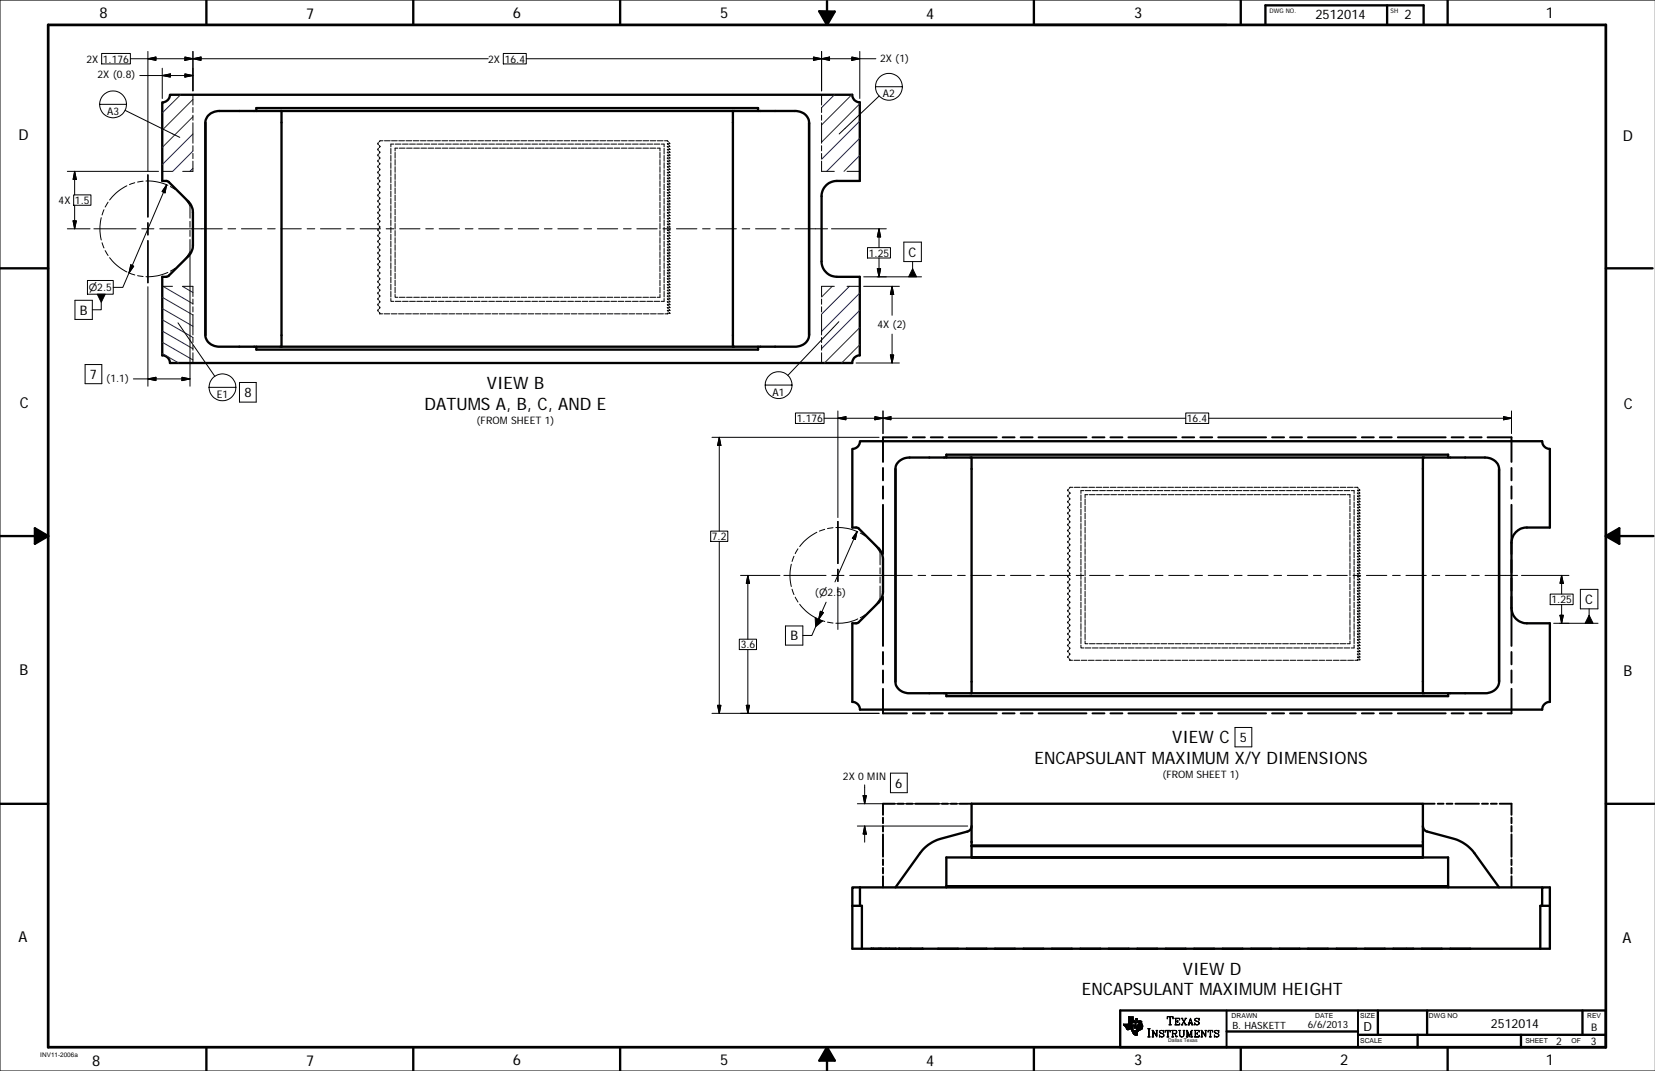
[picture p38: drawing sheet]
<svg xmlns="http://www.w3.org/2000/svg" width="432mm" height="279mm" viewBox="0 0 432 279" stroke-linecap="round" stroke-linejoin="round" font-family="sans-serif">
<defs><g id="words">
<g font-size="4.5">
<text x="127" y="101.6">VIEW B</text>
<text x="110.8" y="107">DATUMS A, B, C, AND E</text>
<text x="305.9" y="193.9">VIEW C</text>
<text x="269.9" y="199.3">ENCAPSULANT MAXIMUM X/Y DIMENSIONS</text>
<text x="308.6" y="254.3">VIEW D</text>
<text x="282.2" y="259.6">ENCAPSULANT MAXIMUM HEIGHT</text>
</g>
<g font-size="3.9">
<text x="25.9" y="4.6">8</text>
<text x="79.9" y="4.9">7</text>
<text x="133.8" y="4.7">6</text>
<text x="187.9" y="4.6">5</text>
<text x="241.7" y="5">4</text>
<text x="295.9" y="4.6">3</text>
<text x="403.4" y="4.7">1</text>
<text x="4.9" y="36.6">D</text>
<text x="423.4" y="36.8">D</text>
<text x="5.2" y="106.5">C</text>
<text x="423.7" y="106.7">C</text>
<text x="5.1" y="176.1">B</text>
<text x="423.5" y="176.3">B</text>
<text x="4.8" y="245.8">A</text>
<text x="423.3" y="246.1">A</text>
<text x="24.1" y="278.1">8</text>
<text x="79.9" y="278">7</text>
<text x="133.8" y="277.9">6</text>
<text x="187.9" y="277.7">5</text>
<text x="241.7" y="278.1">4</text>
<text x="295.9" y="277.8">3</text>
<text x="349.7" y="278">2</text>
<text x="403.4" y="277.9">1</text>
</g>
<g font-size="3.4">
<text x="343.2" y="5.1">2512014</text>
<text x="366.5" y="5.1">2</text>
<text x="237.1" y="67">C</text>
<text x="20.8" y="82.1">B</text>
<text x="23.5" y="98.9">7</text>
<text x="63.8" y="103.6">8</text>
<text x="413.6" y="157.5">C</text>
<text x="206.2" y="167">B</text>
<text x="323.5" y="193.5">5</text>
<text x="233.6" y="205.5">6</text>
</g>
<g font-size="3.3">
<text x="355.7" y="269">D</text>
<text x="389" y="268.1">2512014</text>
</g>
<g font-size="2.9">
<text x="304.3" y="267.4">T</text>
<text x="299.2" y="270.5">I</text>
</g>
<g font-size="2.7">
<text x="22.6" y="16.3">2X</text>
<text x="26.8" y="16.3">1.176</text>
<text x="127.4" y="16.3">2X</text>
<text x="131.7" y="16.3">16.4</text>
<text x="229.6" y="16.1">2X (1)</text>
<text x="25.4" y="20.5">2X (0.8)</text>
<text x="27.9" y="30">A3</text>
<text x="230.3" y="25.4">A2</text>
<text x="15.3" y="53.2">4X</text>
<text x="19.6" y="53.2">1.5</text>
<text x="226.7" y="67">1.25</text>
<text x="229" y="85.5">4X (2)</text>
<text x="27.7" y="99.7">(1.1)</text>
<text x="56.5" y="103.8">E1</text>
<text x="201.6" y="103.2">A1</text>
<text x="124.4" y="110.7">(FROM SHEET 1)</text>
<text x="207.9" y="110.1">1.176</text>
<text x="309.7" y="110.1">16.4</text>
<text x="185.8" y="140.9">7.2</text>
<text x="212.6" y="155.4">(⌀2.5)</text>
<text x="404.8" y="157.4">1.25</text>
<text x="193.3" y="169.1">3.6</text>
<text x="219.9" y="203.6">2X 0 MIN</text>
<text x="303.3" y="203">(FROM SHEET 1)</text>
<text x="415.2" y="268.8">B</text>
<text x="406" y="272.6">2</text>
<text x="415" y="272.6">3</text>
</g>
<g font-size="2.6">
<text x="23.1" y="75.9">⌀2.5</text>
<text x="321.5" y="268.5">B. HASKETT</text>
<text x="341.2" y="268.1">6/6/2013</text>
</g>
<g font-size="2.3">
<text x="306.3" y="267.4">EXAS</text>
<text x="300.4" y="270.5">NSTRUMENTS</text>
</g>
<g font-size="1.8">
<text x="321.3" y="265.6">DRAWN</text>
<text x="343.2" y="265.6">DATE</text>
<text x="354.9" y="265.5">SIZE</text>
<text x="372.8" y="265.5">DWG NO</text>
<text x="414.1" y="265.5">REV</text>
<text x="354.9" y="272.1">SCALE</text>
<text x="398" y="272.2">SHEET</text>
<text x="410" y="272.2">OF</text>
</g>
<text font-size="1.7" x="10.5" y="275.7">INV11-2006a</text>
<g font-size="1.6">
<text x="331.2" y="3.3">DWG NO.</text>
<text x="362.8" y="3.3">SH</text>
</g>
<text font-size="1.3" x="304.8" y="271.9">Dallas Texas</text>
</g></defs>
<g fill="none" stroke="#000" stroke-width=".26">
<path d="M26.5 13.9h7.5v2.8h-7.5zM34 15.3h93.4M36.5 19.7h13.8M38.6 15.3l2.1-.4v.8zM38.6 13.4v31.2M42.3 19.7l2.1-.4v.8zM42.3 17.8v7.9M48.2 14.9l2.1 .4-2.1 .4zM48.2 19.3l2.1 .4-2.1 .4zM50.3 13.4v10.3M50.3 15.3l2.2-.4v.8zM131.3 13.9h6v2.8h-6z"/>
<path d="M212.2 14.9l2.2 .4-2.2 .4zM214.4 13.4v10.3M214.4 15.3l2-.4v.8zM222.2 14.9l2.1 .4-2.1 .4zM224.3 13.4v12.3M228.5 15.3h-91.2M431.8 0h-431.8v279.4h431.8M26 27.2h7a3.5 3.5 0 0 0-5.1-3.1 3.5 3.5 0 0 0-.4 6 3.5 3.5 0 0 0 5.5-2.5v-.4M32.6 28.8l14.3 7M50.3 24.7v2.7M50.3 28v1.4M50.3 30.1v1.3"/>
<path d="M50.3 32v5.4M50.3 38v1.4M99.2 36.7h.7M100.3 36.7h1.5M102 38.7v1.5M102.2 36.7h1.5M102.7 37.6h-.7v.7M103.1 39.8v1.5M103.1 37.6h1.5M103.8 38.7h-.7v.7M104 36.7h1.5M104.2 38.7h1.5"/>
<path d="M105 37.6h1.5M105.9 36.7h1.5M106.1 38.7h1.4M106.8 37.6h1.6M107.8 36.7h1.5M107.9 38.7h1.5M108.7 37.6h1.5M109.7 36.7h1.5M109.8 38.7h1.5M110.6 37.6h1.5M111.5 36.7h1.5M111.7 38.7h1.5"/>
<path d="M112.5 37.6h1.5M113.4 36.7h1.5M113.5 38.7h1.5M114.4 37.6h1.5M115.3 36.7h1.5M115.4 38.7h1.5M116.2 37.6h1.6M117.2 36.7h1.5M117.3 38.7h1.5M118.1 37.6h1.5M119 36.7h1.5M119.1 38.7h1.5"/>
<path d="M120 37.6h1.5M120.9 36.7h1.5M121 38.7h1.5M121.9 37.6h1.5M122.8 36.7h1.5M122.9 38.7h1.5M123.7 37.6h1.5M124.7 36.7h1.5M124.7 38.7h1.5M125.6 37.6h1.5M126.5 36.7h1.5M126.6 38.7h1.5"/>
<path d="M127.5 37.6h1.5M128.4 36.7h1.5M128.5 38.7h1.5M129.4 37.6h1.5M130.3 36.7h1.5M130.3 38.7h1.5M131.2 37.6h1.6M132.2 36.7h1.4M132.2 38.7h1.5M133.1 37.6h1.5M134 36.7h1.5M134.1 38.7h1.5"/>
<path d="M135 37.6h1.5M135.9 36.7h1.5M135.9 38.7h1.5M136.9 37.6h1.5M137.8 36.7h1.5M137.8 38.7h1.5M138.8 37.6h1.5M139.7 36.7h1.4M139.7 38.7h1.5M140.6 37.6h1.5M141.5 36.7h1.5M141.6 38.7h1.4"/>
<path d="M142.5 37.6h1.5M143.4 36.7h1.5M143.4 38.7h1.5M144.4 37.6h1.5M145.3 36.7h1.5M145.3 38.7h1.5M146.3 37.6h1.4M147.2 36.7h1.4M147.2 38.7h1.5M148.1 37.6h1.5M149 38.7h1.5M149 36.7h1.5"/>
<path d="M150 37.6h1.5M150.9 36.7h1.5M150.9 38.7h1.5M151.9 37.6h1.5M152.8 38.7h1.5M152.8 36.7h1.5M153.8 37.6h1.5M154.6 38.7h1.5M154.6 36.7h1.5M155.7 37.6h1.4M156.5 38.7h1.5M156.5 36.7h1.5"/>
<path d="M157.5 37.6h1.5M158.4 38.7h1.5M158.4 36.7h1.5M159.4 37.6h1.5M160.3 38.7h1.4M160.3 36.7h1.5M161.3 37.6h1.5M162.1 38.7h1.5M162.1 36.7h1.5M163.2 37.6h1.4M164 38.7h1.5M164 36.7h1.5"/>
<path d="M165 37.6h1.5M165.8 38.7h1.5M165.9 36.7h1.5M166.9 37.6h1.5M167.7 38.7h1.5M167.7 36.7h1.5M168.8 37.6h1.5M169.6 38.7h1.5M169.6 36.7h1.5M170.6 37.6h1.5M171.4 38.7h.8v.7M171.5 36.7h1.5"/>
<path d="M172.2 39.8v1.5M172.5 37.6h.8v.7M173.3 38.7v1.5M173.4 36.7h.7M214.4 24.7v2.7M214.4 28v1.4M214.4 30.1v1.3M214.4 32v5.4M214.4 38v1.4M228.4 22.6h7a3.5 3.5 0 0 0-5.1-3.1 3.5 3.5 0 0 0-.3 6 3.5 3.5 0 0 0 5.4-2.5v-.4M229.4 25l-10.5 9.9M17.6 44.7h23.8"/>
<path d="M17.6 59.7h5.9M19.1 57.6h.8l-.4 2.1zM19.2 50.8h4.5v2.8h-4.5zM19.5 44.7l.4 2.1h-.8zM19.5 44.7v6.1M19.5 53.6v6.1M24.5 59.7h11M26.4 56.8a12.7 12.7 0 0 0 0 5.8M27.1 54.7l-.5 1.4M28.2 52.7l-.8 1.3M33.1 48.5a12.5 12.5 0 0 0-4.5 3.7M35.2 47.7l-1.4 .5"/>
<path d="M37 59.7h3.2M37.3 47.3l-1.4 .2M38.1 47.2a12.9 12.9 0 0 1 5.7 1.1M38.6 45.6v11M38.6 58.1v3.2M41.7 59.7h16.3M42.3 44.7h2.7M43.5 48.2l-11.5 26.8h-2.5M43.5 48.2l-.4 2.1-.8-.3zM44.4 48.7l1.3 .7M46.3 49.9l1.1 .9M47.9 51.4l1.7 2.4v3.1"/>
<path d="M49.6 57.7v1.6M50.3 40v1.4M50.3 42v2.7h-2.6M59.5 59.7h2M63 59.7h5.3M69.8 59.7h2M73.3 59.7h5.3M80.1 59.7h2M83.6 59.7h5.3M90.4 59.7h2M94 59.7h5.3M100.8 59.7h2"/>
<path d="M102 40.6v1.5M102 42.4v1.5M102 44.3v1.5M102 46.1v1.5M102 48v1.5M102 49.9v1.5M102 51.8v1.5M102 53.6v1.5M102 55.5v1.5M102 57.4v1.4M102 59.2v1.5M103.1 41.6v1.5"/>
<path d="M103.1 43.5v1.5M103.1 45.3v1.5M103.1 47.2v1.5M103.1 49v1.5M103.1 50.9v1.5M103.1 52.7v1.5M103.1 54.6v1.4M103.1 56.4v1.5M103.1 58.3v1.5M104.3 59.7h5.3M111.1 59.7h2M114.6 59.7h5.3"/>
<path d="M121.4 59.7h2M124.9 59.7h5.3M131.7 59.7h2M135.2 59.7h5.3M142 59.7h2M145.5 59.7h5.4M152.4 59.7h1.9M155.9 59.7h5.3M162.7 59.7h2M166.2 59.7h5.3M172.2 41.6v1.5M172.2 43.5v1.5"/>
<path d="M172.2 45.3v1.5M172.2 47.2v1.5M172.2 49v1.5M172.2 50.9v1.5M172.2 52.7v1.5M172.2 54.6v1.4M172.2 56.4v1.5M172.2 58.3v1.5M173 59.7h2M173.3 40.6v1.5M173.3 42.4v1.5M173.3 44.3v1.5"/>
<path d="M173.3 46.1v1.5M173.3 48v1.5M173.3 49.9v1.5M173.3 51.8v1.5M173.3 53.6v1.5M173.3 55.5v1.5M173.3 57.4v1.4M173.3 59.2v1.5M176.5 59.7h5.3M183.3 59.7h2M186.8 59.7h5.3M193.6 59.7h2"/>
<path d="M197.1 59.7h5.3M203.9 59.7h2.1M207.4 59.7h8.5M214.4 40v1.4M214.4 42v2.7h3.3M216.9 59.7h14.3M221 44.7h3.3M229.3 59.7v4.9M229.3 59.7l.5 2.1h-.9zM19.6 78.3h4.5v5h-4.5zM22.8 73.2h6.7v3.6h-6.7zM26.4 78.9v1.9h-2.3"/>
<path d="M26.6 63.3l.5 1.4M27.4 65.4l.8 1.3M28.6 67.2a12.8 12.8 0 0 0 4.5 3.8M33.8 71.2l1.4 .5M34.1 69.1l.8 .3-1.2 1.8zM35.9 71.9l1.4 .2M38.6 62.8v11M38.6 74.8v26M42.3 74.7h2.7M43.8 71.1a12.5 12.5 0 0 1-5.7 1.1M45.7 70l-1.3 .7M47.4 68.6l-1.1 1"/>
<path d="M47.7 74.7h2.6v2.7M49.6 62.5v3.1l-1.7 2.5M49.6 60.1v1.6M49.6 66.7v34.1M50.3 78v1.4M102 61.1v1.5M102 62.9v1.5M102 64.8v1.5M102 66.7v1.5M102 68.6v1.5M102 70.4v1.5M102 72.3v1.5"/>
<path d="M102 74.1v1.5M102 76v1.5M102 77.9v.7h.7M103.1 60.2v1.4M103.1 62v1.5M103.1 63.8v1.5M103.1 65.7v1.5M103.1 67.5v1.5M103.1 69.4v1.5M103.1 71.2v1.5M103.1 73.1v1.5M103.1 75v1.4"/>
<path d="M103.1 76.8v.8h.7M103.1 78.6h1.5M104.2 77.6h1.5M105 78.6h1.5M106.1 77.6h1.4M106.8 78.6h1.6M107.9 77.6h1.5M108.7 78.6h1.5M109.8 77.6h1.5M110.6 78.6h1.5M111.7 77.6h1.5M112.5 78.6h1.5"/>
<path d="M113.5 77.6h1.5M114.4 78.6h1.5M115.4 77.6h1.5M116.2 78.6h1.6M117.3 77.6h1.5M118.1 78.6h1.5M119.1 77.6h1.5M120 78.6h1.5M121 77.6h1.5M121.9 78.6h1.5M122.9 77.6h1.5M123.7 78.6h1.5"/>
<path d="M124.7 77.6h1.5M125.6 78.6h1.5M126.6 77.6h1.5M127.5 78.6h1.5M128.5 77.6h1.5M129.4 78.6h1.5M130.3 77.6h1.5M131.2 78.6h1.6M132.2 77.6h1.5M133.1 78.6h1.5M134.1 77.6h1.5M135 78.6h1.5"/>
<path d="M135.9 77.6h1.5M136.9 78.6h1.5M137.8 77.6h1.5M138.8 78.6h1.5M139.7 77.6h1.5M140.6 78.6h1.5M141.6 77.6h1.4M142.5 78.6h1.5M143.4 77.6h1.5M144.4 78.6h1.5M145.3 77.6h1.5M146.3 78.6h1.4"/>
<path d="M147.2 77.6h1.5M148.1 78.6h1.5M149 77.6h1.5M150 78.6h1.5M150.9 77.6h1.5M151.9 78.6h1.5M152.8 77.6h1.5M153.8 78.6h1.5M154.6 77.6h1.5M155.7 78.6h1.4M156.5 77.6h1.5M157.5 78.6h1.5"/>
<path d="M158.4 77.6h1.5M159.4 78.6h1.5M160.3 77.6h1.4M161.3 78.6h1.5M162.1 77.6h1.5M163.2 78.6h1.4M164 77.6h1.5M165 78.6h1.5M165.8 77.6h1.5M166.9 78.6h1.5M167.7 77.6h1.5M168.8 78.6h1.5"/>
<path d="M169.6 77.6h1.5M170.6 78.6h1.5M172.2 60.2v1.4M172.2 62v1.5M172.2 63.8v1.5M172.2 65.7v1.5M172.2 67.5v1.5M172.2 69.4v1.5M172.2 71.2v1.5M172.2 73.1v1.5M172.2 75v1.4M172.2 76.8v.8h-.8"/>
<path d="M173.3 61.1v1.5M173.3 62.9v1.5M173.3 64.8v1.5M173.3 66.7v1.5M173.3 68.6v1.5M173.3 70.4v1.5M173.3 72.3v1.5M173.3 74.1v1.5M173.3 76v1.5M173.3 77.9v.7h-.8M214.4 78v1.4M217.7 74.7h-3.3v2.7"/>
<path d="M221 74.7h3.3M225.3 74.7h9.4M225.3 72.2h15.1M226.3 64.6h6v2.7h-6zM228.9 70.1h.9l-.5 2.1zM229.3 67.3v4.9M232.7 74.7v7.6M232.7 74.7l.5 2.1h-.9zM235.8 63.2h4.6v5h-4.6zM238.1 68.2v2.4M22.2 95.1h4.4v5h-4.4zM34.8 98.8h14.8"/>
<path d="M38.6 98.8l2.1-.4v.9zM46.4 84.2l9.6 14M47.5 98.4l2.1 .4-2.1 .5zM50.3 80v1.4M50.3 82v5.4M50.3 88v1.4M50.3 90v1.4M50.3 92v2.7M62.5 99.8h4.3v5.1h-4.3zM99.1 81.9h.7M100.2 81.9h1.5M102.1 81.9h1.5"/>
<path d="M104 81.9h1.5M105.8 81.9h1.5M107.7 81.9h1.5M109.6 81.9h1.5M111.5 81.9h1.5M113.3 81.9h1.6M115.2 81.9h1.5M117.1 81.9h1.5M119 81.9h1.5M120.9 81.9h1.5M122.7 81.9h1.5M124.6 81.9h1.5"/>
<path d="M126.5 81.9h1.5M128.4 81.9h1.5M130.3 81.9h1.4M132.1 81.9h1.5M134 81.9h1.5M135.9 81.9h1.5M137.8 81.9h1.5M139.7 81.9h1.4M141.5 81.9h1.5M143.4 81.9h1.5M145.3 81.9h1.5M147.2 81.9h1.5"/>
<path d="M149.1 81.9h1.4M150.9 81.9h1.5M152.8 81.9h1.5M154.7 81.9h1.5M156.6 81.9h1.5M158.5 81.9h1.4M160.3 81.9h1.5M162.2 81.9h1.5M164.1 81.9h1.5M166 81.9h1.5M167.9 81.9h1.4M169.7 81.9h1.5"/>
<path d="M171.6 81.9h1.5M173.5 81.9h.7M214.4 80v1.4M214.4 82v5.4M214.4 88v1.4M214.4 90v1.4M214.4 92v2.7M218.9 83.9l-13.3 14M223.4 94.7h11.3M232.3 92.6h.9l-.5 2.1zM232.7 87.2v7.5M54.5 101h7.1a3.5 3.5 0 0 0-5.1-3.1 3.5 3.5 0 0 0-.6 5.9 3.5 3.5 0 0 0 5.6-2.1l.1-.7"/>
<path d="M185.8 114.1h43.6M187.7 114.1l.4 2.1h-.9zM187.7 114.1v24.5M199.6 100.5h7.1a3.5 3.5 0 0 0-5.2-3.2 3.5 3.5 0 0 0-.3 6 3.5 3.5 0 0 0 5.4-2.5l.1-.3M207.5 107.7h7.5v2.8h-7.5zM215 109.1h94.4M218.6 107.2v27.8M218.6 109.1l2.1-.4v.8zM228.3 108.7l2.1 .4-2.1 .4zM230.4 107.2v5.9M230.4 109.1l2.1-.4v.8zM309.4 107.7h6v2.8h-6z"/>
<path d="M315.4 109.1h79M392.3 108.7l2.1 .4-2.1 .4zM394.4 107.2v5.9M185.4 138.6h4.5v2.6h-4.5zM213.1 138.9a13 13 0 0 0-4.5 3.7M215.2 138.1l-1.4 .5M217.3 137.7l-1.4 .2M218.1 137.6a12.5 12.5 0 0 1 5.7 1.1M218.6 136v11M223.6 138.7l-5.8 13.1M223.6 138.7l-.4 2-.8-.3zM224.5 139.1l1.2 .7"/>
<path d="M279.2 127.1h.7M280.3 127.1h1.5M282 129.1v1.5M282 131v1.5M282 132.8v1.5M282 134.7v1.5M282 136.6v1.5M282 138.4v1.5M282.2 127.1h1.5M282.8 128h-.8v.7M283.1 130.2v1.5M283.1 132v1.5"/>
<path d="M283.1 133.9v1.5M283.1 135.7v1.5M283.1 137.6v1.5M283.1 139.4v1.5M283.1 128h1.5M283.8 129.1h-.7v.7M284.1 127.1h1.5M284.2 129.1h1.5M285 128h1.5M286 127.1h1.4M286.1 129.1h1.5M286.9 128h1.5"/>
<path d="M287.8 127.1h1.5M288 129.1h1.5M288.8 128h1.5M289.7 127.1h1.5M289.8 129.1h1.5M290.7 128h1.4M291.6 127.1h1.5M291.7 129.1h1.5M292.5 128h1.5M293.5 127.1h1.4M293.5 129.1h1.5M294.4 128h1.5"/>
<path d="M295.3 127.1h1.5M295.4 129.1h1.5M296.3 128h1.5M297.2 127.1h1.5M297.3 129.1h1.5M298.2 128h1.4M299.1 127.1h1.5M299.2 129.1h1.5M300 128h1.5M300.9 127.1h1.5M301 129.1h1.5M301.9 128h1.5"/>
<path d="M302.8 127.1h1.5M302.9 129.1h1.5M303.8 128h1.5M304.7 127.1h1.5M304.8 129.1h1.5M305.7 128h1.5M306.6 127.1h1.5M306.6 129.1h1.5M307.5 128h1.5M308.4 127.1h1.5M308.5 129.1h1.5M309.4 128h1.5"/>
<path d="M310.3 127.1h1.5M310.4 129.1h1.5M311.3 128h1.5M312.2 127.1h1.5M312.3 129.1h1.4M313.2 128h1.5M314 127.1h1.6M314.1 129.1h1.5M315 128h1.5M315.9 127.1h1.5M316 129.1h1.5M316.9 128h1.5"/>
<path d="M317.8 127.1h1.5M317.9 129.1h1.4M318.8 128h1.5M319.7 127.1h1.5M319.7 129.1h1.5M320.7 128h1.5M321.5 127.1h1.5M321.6 129.1h1.5M322.5 128h1.5M323.4 127.1h1.5M323.4 129.1h1.6M324.4 128h1.5"/>
<path d="M325.3 127.1h1.5M325.3 129.1h1.5M326.3 128h1.5M327.2 127.1h1.5M327.2 129.1h1.5M328.2 128h1.5M329 127.1h1.5M329.1 129.1h1.5M330.1 128h1.5M330.9 127.1h1.5M330.9 129.1h1.5M331.9 128h1.5"/>
<path d="M332.8 127.1h1.5M332.8 129.1h1.5M333.8 128h1.5M334.6 129.1h1.5M334.7 127.1h1.5M335.7 128h1.5M336.5 127.1h1.5M336.5 129.1h1.5M337.5 128h1.5M338.4 127.1h1.5M338.4 129.1h1.5M339.4 128h1.5"/>
<path d="M340.3 129.1h1.5M340.3 127.1h1.5M341.3 128h1.5M342.1 129.1h1.5M342.2 127.1h1.5M343.2 128h1.5M344 129.1h1.5M344 127.1h1.5M345 128h1.5M345.9 129.1h1.5M345.9 127.1h1.5M346.9 128h1.5"/>
<path d="M347.7 129.1h1.5M347.8 127.1h1.5M348.8 128h1.5M349.6 129.1h1.5M349.7 127.1h1.5M350.7 128h1.5M351.5 129.1h.7v.7M351.5 127.1h1.5M352.2 130.2v1.5M352.2 132v1.5M352.2 133.9v1.5M352.2 135.7v1.5"/>
<path d="M352.2 137.6v1.5M352.2 139.4v1.5M352.6 128h.7v.7M353.3 129.1v1.5M353.3 131v1.5M353.3 132.8v1.5M353.3 134.7v1.5M353.3 136.6v1.5M353.3 138.4v1.5M353.4 127.1h.8M187.7 141.2v44.9M193.2 150.1h10.3"/>
<path d="M195.1 150.1v16.7M195.1 150.1l.5 2.1h-.9zM204.5 150.1h11M206.5 147.2a11.9 11.9 0 0 0 0 5.8M206.7 153.7l.5 1.4M207.2 145.1l-.5 1.4M207.5 155.8l.7 1.3M208.2 143.2l-.7 1.2M208.6 157.6a12.1 12.1 0 0 0 4.5 3.7M214 159.5l.8 .3-1.2 1.8zM215.5 157.1l-1.9 4.5M217 150.1h3.2"/>
<path d="M218.6 148.5v3.2M218.6 153.2v11M221.7 150.1h16.3M226.3 140.3l1.1 .9M227.4 159l-1.1 .9M227.9 141.8l1.7 2.4v3.1M229.6 152.9v3.2l-1.7 2.4M229.6 148.1v1.6M229.6 150.5v1.6M239.5 150.1h2M243 150.1h5.3M249.8 150.1h2"/>
<path d="M253.3 150.1h5.4M260.1 150.1h2M263.7 150.1h5.3M270.5 150.1h2M274 150.1h5.3M280.8 150.1h2M282 140.3v1.5M282 142.2v1.5M282 144v1.5M282 145.9v1.5M282 147.7v1.5M282 149.6v1.5"/>
<path d="M282 151.5v1.5M282 153.4v1.5M282 155.2v1.5M282 157.1v1.5M282 159v1.4M283.1 141.3v1.5M283.1 143.1v1.5M283.1 145v1.5M283.1 146.8v1.5M283.1 148.7v1.5M283.1 150.5v1.5M283.1 152.4v1.5"/>
<path d="M283.1 154.3v1.4M283.1 156.1v1.5M283.1 158v1.4M283.1 159.8v1.5M284.3 150.1h5.3M291.1 150.1h2M294.6 150.1h5.3M301.4 150.1h2M304.9 150.1h5.3M311.7 150.1h2M315.2 150.1h5.3M322.1 150.1h2"/>
<path d="M325.5 150.1h5.4M332.4 150.1h2M335.9 150.1h5.3M342.7 150.1h2M346.2 150.1h5.3M352.2 141.3v1.5M352.2 143.1v1.5M352.2 145v1.5M352.2 146.8v1.5M352.2 148.7v1.5M352.2 150.5v1.5M352.2 152.4v1.5"/>
<path d="M352.2 154.3v1.4M352.2 156.1v1.5M352.2 158v1.4M352.2 159.8v1.5M353 150.1h2M353.3 140.3v1.5M353.3 142.2v1.5M353.3 144v1.5M353.3 145.9v1.5M353.3 147.7v1.5M353.3 149.6v1.5M353.3 151.5v1.5"/>
<path d="M353.3 153.4v1.5M353.3 155.2v1.5M353.3 157.1v1.5M353.3 159v1.4M356.5 150.1h5.3M363.3 150.1h2M366.8 150.1h5.3M373.6 150.1h2M377.1 150.1h5.4M384 150.1h2M387.5 150.1h8.5M397 150.1h12.3"/>
<path d="M404.5 155h5.9v2.7h-5.9zM407.4 150.1v4.9M407.4 157.7v4.9M407.4 150.1l.5 2.1h-.9zM412.3 153.8h4.6v5h-4.6zM414.6 158.8v2.4M192.9 166.8h4.5v2.7h-4.5zM195.1 169.5v16.6M204.9 163.3h4.6v5h-4.6zM212.8 163.5l-1 2.3h-2.3M213.8 161.6l1.4 .5M215.9 162.3l1.4 .2"/>
<path d="M223.8 161.5a11.5 11.5 0 0 1-5.7 1.1M225.7 160.4l-1.2 .8M279.1 172.3h.7M280.2 172.3h1.5M282 168.3v.7h.8M282 160.8v1.5M282 162.7v1.5M282 164.5v1.5M282 166.4v1.5M282.1 172.3h1.5M283.1 167.2v.7h.7M283.1 161.6v1.6"/>
<path d="M283.1 163.5v1.5M283.1 165.4v1.4M283.1 169h1.5M284 172.3h1.5M284.2 167.9h1.5M285 169h1.5M285.9 172.3h1.5M286.1 167.9h1.5M286.9 169h1.5M287.7 172.3h1.5M288 167.9h1.5M288.8 169h1.5"/>
<path d="M289.6 172.3h1.5M289.8 167.9h1.5M290.7 169h1.4M291.5 172.3h1.5M291.7 167.9h1.5M292.5 169h1.5M293.4 172.3h1.5M293.5 167.9h1.5M294.4 169h1.5M295.3 172.3h1.5M295.4 167.9h1.5M296.3 169h1.5"/>
<path d="M297.1 172.3h1.5M297.3 167.9h1.5M298.2 169h1.4M299 172.3h1.5M299.2 167.9h1.5M300 169h1.5M300.9 172.3h1.5M301 167.9h1.5M301.9 169h1.5M302.8 172.3h1.5M302.9 167.9h1.5M303.8 169h1.5"/>
<path d="M304.7 172.3h1.5M304.8 167.9h1.5M305.7 169h1.5M306.5 172.3h1.5M306.6 167.9h1.5M307.5 169h1.5M308.4 172.3h1.5M308.5 167.9h1.5M309.4 169h1.5M310.3 172.3h1.5M310.4 167.9h1.5M311.3 169h1.5"/>
<path d="M312.2 172.3h1.5M312.3 167.9h1.4M313.2 169h1.5M314 172.3h1.6M314.1 167.9h1.5M315 169h1.5M315.9 172.3h1.5M316 167.9h1.5M316.9 169h1.5M317.8 172.3h1.5M317.9 167.9h1.4M318.8 169h1.5"/>
<path d="M319.7 172.3h1.5M319.7 167.9h1.5M320.7 169h1.5M321.6 172.3h1.5M321.6 167.9h1.5M322.5 169h1.5M323.4 172.3h1.6M323.4 167.9h1.6M324.4 169h1.5M325.3 172.3h1.5M325.3 167.9h1.5M326.3 169h1.5"/>
<path d="M327.2 167.9h1.5M327.2 172.3h1.5M328.2 169h1.5M329.1 167.9h1.5M329.1 172.3h1.5M330.1 169h1.5M330.9 167.9h1.5M331 172.3h1.5M331.9 169h1.5M332.8 167.9h1.5M332.8 172.3h1.5M333.8 169h1.5"/>
<path d="M334.6 167.9h1.5M334.7 172.3h1.5M335.7 169h1.5M336.5 167.9h1.5M336.6 172.3h1.5M337.5 169h1.5M338.4 167.9h1.5M338.5 172.3h1.5M339.4 169h1.5M340.3 167.9h1.5M340.4 172.3h1.5M341.3 169h1.5"/>
<path d="M342.1 167.9h1.5M342.2 172.3h1.5M343.2 169h1.5M344 167.9h1.5M344.1 172.3h1.5M345 169h1.5M345.9 167.9h1.5M346 172.3h1.5M346.9 169h1.5M347.7 167.9h1.5M347.9 172.3h1.5M348.8 169h1.5"/>
<path d="M349.6 167.9h1.5M349.7 172.3h1.6M350.7 169h1.5M351.6 172.3h1.5M352.2 161.6v1.6M352.2 163.5v1.5M352.2 165.4v1.4M352.2 167.2v.7h-.7M353.3 160.8v1.5M353.3 162.7v1.5M353.3 164.5v1.5M353.3 166.4v1.5"/>
<path d="M353.3 168.3v.7h-.7M353.5 172.3h.7M405.4 162.6h11.5M407 160.5h.9l-.5 2.1zM185.8 186.1h43.6M187.2 184h.9l-.4 2.1zM194.7 184h.9l-.5 2.1zM322.2 189.8h4.4v5h-4.4zM223.7 209.7h28.8M223.7 215.5h28.8M225.2 207.6h.8l-.4 2.1zM225.6 204.8v4.9"/>
<path d="M225.6 215.5l.4 2.1h-.8zM225.6 215.5v4.2M232.3 201.7h4.4v5.1h-4.4zM294.5 265.3h1.2v.7l.3 .2-.1 .6h-.5l-.1 .6h.5l-.3 1a.56 .56 0 0 0 .5 .5 .56 .56 0 0 0 .6-.4l-.2-.2 .3-.9h.4l.1-.6h-.4v-.4l.2-.1a.58 .58 0 0 1 .7 .1 .58 .58 0 0 1 .2 .6 1.11 1.11 0 0 1-.7 1.8l-.5 .8a.35 .35 0 0 1 0 .5 .35 .35 0 0 1-.6-.1l-.8-1.1a.57 .57 0 0 0-.4-.5 .57 .57 0 0 0-.6 .2l-1.2-1.4h1.4zM296.3 266.6h.2l-.4 1.6h-.2z"/>
<circle cx="296.5" cy="266" r=".16"/>
</g>
<g fill="none" stroke="#000" stroke-width=".61">
<path d="M53.8 .1v6.4M107.8 0v6.5M161.8 0v6.5M213.7 2.9l4.1 .1-2 3.5zM215.8 .3v6.2M269.7 0v6.5M270 6.5h50M323.7 0v6.5M330.2 6.5v-5.1h41.2v5.1M361.9 1.4v5.1M377.7 0v6.5M42.3 26.7a2.02 2.02 0 0 0 2-2h178.1a1.94 1.94 0 0 0 1.9 2v20.5h-6a4 4 0 0 0-3.9 4v17a4 4 0 0 0 3.9 4h6v20.5a1.98 1.98 0 0 0-1.9 2h-178.1a1.98 1.98 0 0 0-2-2v-20.5h1l.6-.2 5.3-5.2a4.1 4.1 0 0 0 1.1-2.8v-8.5a4.3 4.3 0 0 0-1.1-2.9l-5.3-5.2-1.6-.2z"/>
<path d="M54.3 30.2a4.2 4.2 0 0 1 3-1.2h150.1a3.4 3.4 0 0 1 3.7 3v55.5a3.4 3.4 0 0 1-3.7 2.9h-150.1a3.4 3.4 0 0 1-3.7-2.9v-55.8zM66.9 29v-.8h130.9v.8M73.4 29v61.4M191.2 29v61.4M0 70h12.6M419 70h12.2M66.9 90.4v.8h130.9v-.8M224.4 115.1h178a2.01 2.01 0 0 0 2 2v20.5h-6a4 4 0 0 0-4 4v17a4 4 0 0 0 4 4h6v20.5a2.05 2.05 0 0 0-2 2h-178a1.98 1.98 0 0 0-2-2v-20.5l1.4-.1 5.4-5.3a4 4 0 0 0 1.2-2.8v-8.6a4.1 4.1 0 0 0-1.2-2.8l-5.3-5.2-1.5-.2v-20.5a2.02 2.02 0 0 0 2-2zM253.5 119.4v61.4M371.2 119.4v61.4M377.8 118.6v.8M377.8 118.6h-130.9v.8"/>
<path d="M0 139.8h12.6M9.1 137.8l3.5 2-3.5 2.1zM234.5 120.4l.2-.2a4 4 0 0 1 2.6-.8h150.1a3.4 3.4 0 0 1 3.7 2.9v55.5a3.4 3.4 0 0 1-3.7 3h-150.1a3.3 3.3 0 0 1-3.7-3v-55.5a2.47 2.47 0 0 1 .9-1.9zM419 139.8l3.5-2v4.1zM419 139.8h12.4M377.8 180.8v.8h-130.9v-.8M0 209.7h12.6M253.5 215.5a1.44 1.44 0 0 1-1.1 1.4l-6.8 1.9a10.2 10.2 0 0 0-5.6 3.8l-6.4 8.9M371.2 215.5a1.5 1.5 0 0 0 1.2 1.4l6.8 1.9a10.3 10.3 0 0 1 5.5 3.8l6.4 8.9M419 209.7h12.6M222.4 236.3v11.2h2.5M222.4 236.3h2"/>
<path d="M224.4 231.5h-2v4.8M224.4 231.5v4.8M224.4 231.5h178M224.4 236.3h.5v11.2M246.9 231.2h130.9M246.9 231.5v-7.8h130.9v7.8M253.5 220.7h117.7M253.5 223.7v-14h117.7v14M402.4 236.3v-4.8h2v16h-2.5M404.4 236.3h-2.5v11.2M224.9 247.5h177M227.2 247.5h.2"/>
<path d="M227.4 247.5h1.9M227.4 247.5h.1M227.8 247.5h.1M229.3 247.5h.4M229.7 247.5h1.4M231.1 247.5h.9M232 247.5h1.7M234.5 247.5h.1M234.6 247.5h3M237.6 247.5h3M240.6 247.5h.1M240.7 247.5h-.1"/>
<path d="M244.8 247.5h5.1M252.2 247.5h5.2M259.6 247.5h5.2M267 247.5h5.2M274.4 247.5h5.3M281.9 247.5h5.2M289.3 247.5h5.2M296.7 247.5h5.2M304.1 247.5h5.3M311.6 247.5h5.2M319 247.5h5.2M326.4 247.5h5.2"/>
<path d="M333.8 247.5h5.2M341.2 247.5h5.3M348.7 247.5h5.2M356.1 247.5h5.2M363.5 247.5h5.2M371 247.5h5.2M378.4 247.5h5.2M53.8 273.2v6.2M107.8 273.2v6.2M161.8 273.2v6.2M215.8 273.2v6.2M215.8 273.2l2 3.5h-4z"/>
<path d="M269.7 273.2v6.2M292.3 263.6h126.7v9.6h-126.7zM320 269.1h34.3M323.7 273.2v6.2M354.3 270h64.7M359.5 263.6v6.4M369.9 270v3.2M372.3 263.6v6.4M377.7 273.2v6.2M396.8 270v3.2M412.9 263.6v6.4"/>
</g>
<g fill="none" stroke="#000" stroke-width=".3">
<path d="M98.7 38.7l-.2 .3 .2 .2M98.7 37.2l-.2 .3 .2 .2M99 39.5l.2 .2-.2 .3M99 38l.2 .2-.2 .3M99.2 36.7l-.2 .3M174.1 36.7l.2 .3M174.3 39h-.2l.2 .2M174.3 37.5h-.2l.2 .2M174.3 39.7h-.2l.2 .3M174.3 38.2h-.2l.2 .3M174.6 37.2l.2 .3h-.2M174.6 38l.2 .2h-.2"/>
<path d="M174.6 39.5l.2 .2h-.2M174.6 38.7l.2 .3h-.2M98.7 59.7l-.2 .3 .2 .2M98.7 58.3l-.2 .2 .2 .2M98.7 56.7l-.2 .3 .2 .2M98.7 55.2l-.2 .3 .2 .2M98.7 53.7l-.2 .3 .2 .2M98.7 52.2l-.2 .3 .2 .2M98.7 50.7l-.2 .3 .2 .2M98.7 49.2l-.2 .3 .2 .2M98.7 47.7l-.2 .3 .2 .2M98.7 46.2l-.2 .3 .2 .2"/>
<path d="M98.7 44.7l-.2 .3 .2 .2M98.7 43.2l-.2 .3 .2 .2M98.7 41.7l-.2 .3 .2 .2M98.7 40.2l-.2 .3 .2 .2M99 59l.2 .2-.2 .3M99 57.5l.2 .2-.2 .3M99 56l.2 .2-.2 .3M99 54.5l.2 .2-.2 .3M99 53l.2 .2-.2 .3M99 51.5l.2 .2-.2 .3M99 50l.2 .2-.2 .3M99 48.5l.2 .2-.2 .3"/>
<path d="M99 47l.2 .2-.2 .3M99 45.5l.2 .2-.2 .3M99 44l.2 .2-.2 .3M99 42.5l.2 .2-.2 .3M99 41l.2 .2-.2 .3M174.3 60h-.2l.2 .2M174.3 58.5h-.2l.2 .2M174.3 57h-.2l.2 .2M174.3 55.5h-.2l.2 .2M174.3 54h-.2l.2 .2M174.3 52.5h-.2l.2 .2M174.3 51h-.2l.2 .2"/>
<path d="M174.3 49.5h-.2l.2 .2M174.3 48h-.2l.2 .2M174.3 46.5h-.2l.2 .2M174.3 45h-.2l.2 .2M174.3 43.5h-.2l.2 .2M174.3 42h-.2l.2 .2M174.3 40.5h-.2l.2 .2M174.3 59.2h-.2l.2 .3M174.3 57.7h-.2l.2 .3M174.3 56.2h-.2l.2 .3M174.3 54.7h-.2l.2 .3M174.3 53.2h-.2l.2 .3"/>
<path d="M174.3 51.7h-.2l.2 .3M174.3 50.2h-.2l.2 .3M174.3 48.7h-.2l.2 .3M174.3 47.2h-.2l.2 .3M174.3 45.7h-.2l.2 .3M174.3 44.2h-.2l.2 .3M174.3 42.7h-.2l.2 .3M174.3 41.2h-.2l.2 .3M174.6 59.7l.2 .3h-.2M174.6 59l.2 .2h-.2M174.6 58.3l.2 .2h-.2M174.6 57.5l.2 .2h-.2"/>
<path d="M174.6 56.7l.2 .3h-.2M174.6 56l.2 .2h-.2M174.6 55.2l.2 .3h-.2M174.6 54.5l.2 .2h-.2M174.6 53.7l.2 .3h-.2M174.6 53l.2 .2h-.2M174.6 52.2l.2 .3h-.2M174.6 51.5l.2 .2h-.2M174.6 50.7l.2 .3h-.2M174.6 50l.2 .2h-.2M174.6 49.2l.2 .3h-.2M174.6 48.5l.2 .2h-.2"/>
<path d="M174.6 47.7l.2 .3h-.2M174.6 47l.2 .2h-.2M174.6 46.2l.2 .3h-.2M174.6 45.5l.2 .2h-.2M174.6 44.7l.2 .3h-.2M174.6 44l.2 .2h-.2M174.6 43.2l.2 .3h-.2M174.6 42.5l.2 .2h-.2M174.6 41.7l.2 .3h-.2M174.6 41l.2 .2h-.2M174.6 40.2l.2 .3h-.2M98.7 79.2l-.2 .3 .2 .2"/>
<path d="M98.7 77.7l-.2 .3 .2 .2M98.7 76.2l-.2 .3 .2 .2M98.7 74.7l-.2 .3 .2 .2M98.7 73.2l-.2 .3 .2 .2M98.7 71.7l-.2 .3 .2 .2M98.7 70.2l-.2 .3 .2 .2M98.7 68.7l-.2 .3 .2 .2M98.7 67.2l-.2 .3 .2 .2M98.7 65.7l-.2 .3 .2 .3M98.7 64.2l-.2 .3 .2 .2M98.7 62.7l-.2 .3 .2 .2M98.7 61.2l-.2 .3 .2 .2"/>
<path d="M99 80l.2 .2-.2 .3M99 78.5l.2 .2-.2 .3M99 77l.2 .2-.2 .3M99 75.5l.2 .2-.2 .3M99 74l.2 .3-.2 .2M99 72.5l.2 .2-.2 .3M99 71l.2 .2-.2 .3M99 69.5l.2 .2-.2 .3M99 68l.2 .2-.2 .3M99 66.5l.2 .2-.2 .3M99 65l.2 .2-.2 .3M99 63.5l.2 .2-.2 .3"/>
<path d="M99 62l.2 .2-.2 .3M99 60.5l.2 .2-.2 .3M174.3 79.5h-.2l.2 .2M174.3 78h-.2l.2 .2M174.3 76.5h-.2l.2 .2M174.3 75h-.2l.2 .2M174.3 73.5h-.2l.2 .2M174.3 72h-.2l.2 .2M174.3 70.5h-.2l.2 .2M174.3 69h-.2l.2 .2M174.3 67.5h-.2l.2 .2M174.3 78.7h-.2l.2 .3"/>
<path d="M174.3 77.2h-.2l.2 .3M174.3 75.7h-.2l.2 .3M174.3 74.3h-.2l.2 .2M174.3 72.7h-.2l.2 .3M174.3 71.2h-.2l.2 .3M174.3 69.7h-.2l.2 .3M174.3 68.2h-.2l.2 .3M174.3 66h-.2l.2 .3M174.3 64.5h-.2l.2 .2M174.3 63h-.2l.2 .2M174.3 61.5h-.2l.2 .2M174.3 66.7h-.2l.2 .3"/>
<path d="M174.3 65.2h-.2l.2 .3M174.3 63.7h-.2l.2 .3M174.3 62.2h-.2l.2 .3M174.3 60.7h-.2l.2 .3M174.6 80l.2 .2h-.2M174.6 79.2l.2 .3h-.2M174.6 78.5l.2 .2h-.2M174.6 77.7l.2 .3h-.2M174.6 77l.2 .2h-.2M174.6 76.2l.2 .3h-.2M174.6 75.5l.2 .2h-.2M174.6 74.7l.2 .3h-.2"/>
<path d="M174.6 74l.2 .3h-.2M174.6 73.2l.2 .3h-.2M174.6 72.5l.2 .2h-.2M174.6 71.7l.2 .3h-.2M174.6 71l.2 .2h-.2M174.6 70.2l.2 .3h-.2M174.6 69.5l.2 .2h-.2M174.6 68.7l.2 .3h-.2M174.6 68l.2 .2h-.2M174.6 67.2l.2 .3h-.2M174.6 66.5l.2 .2h-.2M174.6 65.7l.2 .3h-.2"/>
<path d="M174.6 65l.2 .2h-.2M174.6 64.2l.2 .3h-.2M174.6 63.5l.2 .2h-.2M174.6 62.7l.2 .3h-.2M174.6 62l.2 .2h-.2M174.6 61.2l.2 .3h-.2M174.6 60.5l.2 .2h-.2M98.7 80.7l-.2 .3 .2 .2M99 81.5l.1 .3M99.1 81.8v.1M174.2 81.8v.1M174.3 81h-.2l.2 .2"/>
<path d="M174.3 81.7l-.1 .1M174.3 80.2h-.2l.2 .3M174.6 81.5l.2 .2h-.2M174.6 80.7l.2 .3h-.2M278.7 139.7l-.2 .2 .2 .2M278.7 138.2l-.2 .2 .2 .2M278.7 136.6l-.2 .3 .2 .2M278.7 135.1l-.2 .3 .2 .2M278.7 133.6l-.2 .3 .2 .2M278.7 132.1l-.2 .3 .2 .2M278.7 130.6l-.2 .3 .2 .2M278.7 129.1l-.2 .3 .2 .2"/>
<path d="M278.7 127.6l-.2 .3 .2 .2M279 138.9l.2 .2-.2 .3M279 137.4l.2 .2-.2 .3M279 135.9l.2 .2-.2 .3M279 134.4l.2 .2-.2 .3M279 132.9l.2 .2-.2 .3M279 131.4l.2 .3-.2 .2M279 129.9l.2 .3-.2 .2M279 128.4l.2 .3-.2 .2M279.2 127.1l-.2 .3M354.2 127.1l.2 .3M354.4 129.4h-.2l.2 .2"/>
<path d="M354.4 130.2h-.2l.2 .2M354.4 130.9h-.2l.2 .2M354.4 131.7h-.2l.2 .2M354.4 132.4h-.2l.2 .2M354.4 133.1h-.2l.2 .3M354.4 133.9h-.2l.2 .2M354.4 134.6h-.2l.2 .3M354.4 135.4h-.2l.2 .2M354.4 136.1h-.2l.2 .3M354.4 136.9h-.2l.2 .2M354.4 137.6h-.2l.2 .3M354.4 138.4h-.2l.2 .2"/>
<path d="M354.4 139.1h-.2l.2 .3M354.4 139.9h-.2l.2 .2M354.4 127.9h-.2l.2 .2M354.4 128.7h-.2l.2 .2M354.6 129.9l.2 .3h-.2M354.6 129.1l.2 .3h-.2M354.6 131.4l.2 .3h-.2M354.6 130.6l.2 .3h-.2M354.6 132.9l.2 .2h-.2M354.6 132.1l.2 .3h-.2M354.6 134.4l.2 .2h-.2M354.6 133.6l.2 .3h-.2"/>
<path d="M354.6 135.9l.2 .2h-.2M354.6 135.1l.2 .3h-.2M354.6 137.4l.2 .2h-.2M354.6 136.6l.2 .3h-.2M354.6 138.9l.2 .2h-.2M354.6 138.2l.2 .2h-.2M354.6 139.7l.2 .2h-.2M354.6 127.6l.2 .3h-.2M354.6 128.4l.2 .3h-.2M278.7 159.1l-.2 .3 .2 .2M278.7 157.6l-.2 .3 .2 .2M278.7 156.1l-.2 .3 .2 .2"/>
<path d="M278.7 154.6l-.2 .3 .2 .3M278.7 153.1l-.2 .3 .2 .2M278.7 151.6l-.2 .3 .2 .2M278.7 150.1l-.2 .3 .2 .2M278.7 148.6l-.2 .3 .2 .2M278.7 147.2l-.2 .2 .2 .3M278.7 145.6l-.2 .3 .2 .3M278.7 144.1l-.2 .3 .2 .2M278.7 142.6l-.2 .3 .2 .2M278.7 141.1l-.2 .3 .2 .2M279 159.9l.2 .2-.2 .3M279 158.4l.2 .2-.2 .3"/>
<path d="M279 156.9l.2 .2-.2 .3M279 155.4l.2 .3-.2 .2M279 153.9l.2 .2-.2 .3M279 152.4l.2 .2-.2 .3M279 150.9l.2 .2-.2 .3M279 149.4l.2 .2-.2 .3M279 147.9l.2 .2-.2 .3M279 146.4l.2 .2-.2 .3M279 144.9l.2 .2-.2 .3M279 143.4l.2 .2-.2 .3M279 141.9l.2 .2-.2 .3M279 140.4l.2 .2-.2 .3"/>
<path d="M354.4 157.9h-.2l.2 .2M354.4 158.6h-.2l.2 .3M354.4 140.6h-.2l.2 .3M354.4 159.4h-.2l.2 .2M354.4 141.4h-.2l.2 .2M354.4 142.1h-.2l.2 .3M354.4 142.9h-.2l.2 .2M354.4 143.6h-.2l.2 .3M354.4 144.4h-.2l.2 .2M354.4 145.1h-.2l.2 .3M354.4 145.9h-.2l.2 .3M354.4 146.6h-.2l.2 .3"/>
<path d="M354.4 147.4h-.2l.2 .3M354.4 148.1h-.2l.2 .3M354.4 148.9h-.2l.2 .2M354.4 149.6h-.2l.2 .3M354.4 150.4h-.2l.2 .2M354.4 151.1h-.2l.2 .3M354.4 151.9h-.2l.2 .2M354.4 152.6h-.2l.2 .3M354.4 153.4h-.2l.2 .2M354.4 154.1h-.2l.2 .3M354.4 154.9h-.2l.2 .3M354.4 155.7h-.2l.2 .2"/>
<path d="M354.4 156.4h-.2l.2 .2M354.4 157.1h-.2l.2 .3M354.6 158.4l.2 .2h-.2M354.6 157.6l.2 .3h-.2M354.6 140.4l.2 .2h-.2M354.6 159.9l.2 .2h-.2M354.6 159.1l.2 .3h-.2M354.6 141.9l.2 .2h-.2M354.6 141.1l.2 .3h-.2M354.6 143.4l.2 .2h-.2M354.6 142.6l.2 .3h-.2M354.6 144.9l.2 .2h-.2"/>
<path d="M354.6 144.1l.2 .3h-.2M354.6 146.4l.2 .2h-.2M354.6 145.6l.2 .3h-.2M354.6 147.9l.2 .2h-.2M354.6 147.2l.2 .2h-.2M354.6 149.4l.2 .2h-.2M354.6 148.6l.2 .3h-.2M354.6 150.9l.2 .2h-.2M354.6 150.1l.2 .3h-.2M354.6 152.4l.2 .2h-.2M354.6 151.6l.2 .3h-.2M354.6 153.9l.2 .2h-.2"/>
<path d="M354.6 153.1l.2 .3h-.2M354.6 155.4l.2 .3h-.2M354.6 154.6l.2 .3h-.2M354.6 156.9l.2 .2h-.2M354.6 156.1l.2 .3h-.2M278.7 171.2l-.2 .2 .2 .2M278.7 169.7l-.2 .2 .2 .2M278.7 168.1l-.2 .3 .2 .2M278.7 166.6l-.2 .3 .2 .2M278.7 165.1l-.2 .3 .2 .2M278.7 163.6l-.2 .3 .2 .2M278.7 162.1l-.2 .3 .2 .2"/>
<path d="M278.7 160.6l-.2 .3 .2 .2M279 170.4l.2 .2-.2 .3M279 168.9l.2 .2-.2 .3M279 167.4l.2 .2-.2 .3M279 165.9l.2 .2-.2 .3M279 164.4l.2 .2-.2 .3M279 162.9l.2 .3-.2 .2M279 161.4l.2 .2-.2 .3M279 171.9l.2 .3M279.1 172.2v.1M354.2 172.2v.1M354.4 160.1h-.2l.2 .3"/>
<path d="M354.4 160.9h-.2l.2 .2M354.4 161.6h-.2l.2 .3M354.4 162.4h-.2l.2 .2M354.4 163.2h-.2l.2 .2M354.4 163.9h-.2l.2 .2M354.4 164.6h-.2l.2 .3M354.4 165.4h-.2l.2 .2M354.4 166.1h-.2l.2 .3M354.4 166.9h-.2l.2 .2M354.4 167.6h-.2l.2 .3M354.4 168.4h-.2l.2 .2M354.4 169.1h-.2l.2 .3"/>
<path d="M354.4 169.9h-.2l.2 .2M354.4 170.6h-.2l.2 .3M354.4 171.4h-.2l.2 .2M354.4 172.1l-.2 .1M354.6 161.4l.2 .2h-.2M354.6 160.6l.2 .3h-.2M354.6 162.9l.2 .3h-.2M354.6 162.1l.2 .3h-.2M354.6 164.4l.2 .2h-.2M354.6 163.6l.2 .3h-.2M354.6 165.9l.2 .2h-.2M354.6 165.1l.2 .3h-.2"/>
<path d="M354.6 167.4l.2 .2h-.2M354.6 166.6l.2 .3h-.2M354.6 168.9l.2 .2h-.2M354.6 168.1l.2 .3h-.2M354.6 170.4l.2 .2h-.2M354.6 169.7l.2 .2h-.2M354.6 171.9l.2 .2h-.2M354.6 171.2l.2 .2h-.2"/>
</g>
<g fill="#000" stroke="#000" stroke-width=".26">
<path d="M38.6 15.3l2.1-.4v.8zM42.3 19.7l2.1-.4v.8zM48.2 14.9l2.1 .4-2.1 .4zM50.3 15.3l2.2-.4v.8zM212.2 14.9l2.2 .4-2.2 .4zM213.7 2.9l4.1 .1-2 3.5zM214.4 15.3l2-.4v.8zM222.2 14.9l2.1 .4-2.1 .4zM48.2 19.3l2.1 .4-2.1 .4zM19.1 57.6h.8l-.4 2.1zM19.5 44.7l.4 2.1h-.8zM43.5 48.2l-.4 2.1-.8-.3z"/>
<path d="M25.4 76.8h2.1l-1.1 2.1zM34.1 69.1l.8 .3-1.2 1.8zM228.9 70.1h.9l-.5 2.1zM229.3 59.7l.5 2.1h-.9zM232.7 74.7l.5 2.1h-.9zM238.1 70.1l1 2.1h-2zM38.6 98.8l2.1-.4v.9zM47.5 98.4l2.1 .4-2.1 .5zM232.3 92.6h.9l-.5 2.1zM187.7 114.1l.4 2.1h-.9zM218.6 109.1l2.1-.4v.8zM228.3 108.7l2.1 .4-2.1 .4z"/>
<path d="M230.4 109.1l2.1-.4v.8zM392.3 108.7l2.1 .4-2.1 .4zM419 139.8l3.5-2v4.1zM9.1 137.8l3.5 2-3.5 2.1zM195.1 150.1l.5 2.1h-.9zM214 159.5l.8 .3-1.2 1.8zM223.6 138.7l-.4 2-.8-.3zM407.4 150.1l.5 2.1h-.9zM212.7 161.2l1.9 .8-1.8 1.5zM407 160.5h.9l-.5 2.1zM414.6 160.5l1 2.1h-2zM187.2 184h.9l-.4 2.1z"/>
<path d="M194.7 184h.9l-.5 2.1zM225.2 207.6h.8l-.4 2.1zM225.6 215.5l.4 2.1h-.8zM215.8 273.2l2 3.5h-4zM293.1 267.2h1.4l-1.2 .3zM293.1 267.2l.1 .2zM293.1 267.2l.2 .3zM293.4 267.6l1.1-.4-1 .5zM294.5 267.2l-.7 .9v-.1zM293.8 268.1l.9 .3zM294.5 267.2l.2 1.2-.9-.3zM293.8 268.1l.8 .3-.7-.1z"/>
<path d="M293.9 268.3l.7 .1zM294 268.5l.6-.1zM294 268.4h.6zM294.1 268.6l.4-.1zM294.1 268.6l.5-.1zM294 268.5h.6zM294.2 268.6h.3zM294.2 268.6l.3-.1zM294.2 268.6h.2zM294.3 268.6h.1zM294.5 267.2l.3 1.2zM294.5 267.2l.8 .2-.5 1z"/>
<path d="M294.5 265.3l.9 1.5-.9 .4zM294.5 265.3l1.2 .7-.3 .8zM294.5 265.3h1.2v.7zM293.3 267.5l1.2-.3zM293.3 267.6l1.2-.4zM293.5 267.7l1-.5-.8 .7zM293.7 267.9l.8-.7-.7 .8zM295.3 267.4l-.5 1zM295.3 267.4l-.4 1zM295.3 267.4l.3 .9-.6 .1zM294.5 267.2l.9-.4-.1 .6zM295.8 266.2l-.4 .6z"/>
<path d="M295.7 266.1l-.3 .7zM295.1 268.5l.4-.1zM295.1 268.5h.5zM295 268.4l.6-.1zM295.1 268.4l.5-.1zM295.1 268.5l.5-.2zM295.1 268.5h.5l-.4 .2zM295.2 268.7l.4-.2zM295.3 267.4h.5l-.2 .9zM295.2 268.7l.4-.1-.3 .2zM295.3 268.8l.3-.1zM295.3 268.8l.3-.1-.3 .2z"/>
<path d="M295.3 268.9l.4-.1zM295.3 268.9h.5zM295.7 266l-.3 .8zM295.3 268.9h.5l-.2 .6zM295.8 268.9l-.2 .6zM295.9 266.2v.6h-.5zM295.9 266.2v.6zM295.9 268.9l-.3 .6zM296 268.9l-.3 .7zM296 268.9h.2l-.5 .7zM296.3 266.6l-.2 1.6h-.2zM296.2 268.9l-.4 .8-.1-.1z"/>
<path d="M296.2 268.9l.5 .6-.9 .2zM296.2 268.9l.5 .6zM296.3 268.9l.4 .6zM296.3 268.9l.4 .4zM296.4 265.9h.3zM296.4 265.8l.2 .1zM296.4 265.8h.2zM296.4 268.9l.3 .4zM296.4 268.9l.4 .3zM296.4 268.3l.2 .2zM296.5 268.5h.1zM296.3 266.6h.2l-.4 1.6z"/>
<path d="M296.5 268.8l.4 .3-.1 .1zM296.6 268.8l.3 .3zM296.6 268.8l.5 .1zM296.6 268.5l.5 .4-.5-.1zM296.4 266.1h.2zM296.6 268.5l.6 .3-.1 .1zM296.6 268.5l.8 .2-.2 .1zM297.1 267.4l.3 1.3-.8-.2zM296.4 268.4l.2 .1zM296.4 266h.3zM296.4 266l.3 .1zM296.4 266.1h.3z"/>
<path d="M295.8 269.7l.9-.1zM295.9 269.9l.8-.3zM296 269.9l.7-.3zM296 269.9l.7-.2zM296.1 270l.6-.3zM296.2 270l.5-.3zM296.7 267.4h.4l-.7 .9zM296.4 265.9l.3 .1zM295.8 269.7l.9-.2zM296.2 270l.5-.2zM296.3 270.1l.4-.3zM296.7 269.8l-.3 .3z"/>
<path d="M296.4 270.1l.3-.2zM296.7 269.9l-.2 .2zM296.7 269.9v.1zM297.1 267.4l.5 1.2-.2 .1zM297.1 267.4l.6 1.2zM297.1 267.4l1 .7-.4 .5zM297.1 267.4l1.1 .3-.1 .2zM297.1 267.4h.9l.2 .3zM297.1 267.4l.8-.4 .1 .2zM297.2 266.8l.7 .2-.8 .4zM297.1 267.4l-.5 1.1-.2-.2zM297.2 266.8h.7v.2z"/>
<path d="M297.2 266.8l.7-.1v.1zM297.4 266.3h.2l-.4 .5zM297.2 266.3h.2l-.2 .5zM296.8 266.4l.2-.1 .2 .5zM296.8 266.4l.4 .4h-.4zM297 266.3h.2v.5zM297.6 266.3l.3 .4zM297.6 266.3l.3 .4-.7 .1zM297.7 266.4l.2 .3zM298.1 268.1l-.2 .3zM298 267.4l.2 .3zM297.1 267.4l.9-.2v.2z"/>
<path d="M298.1 268.1l-.4 .5zM298.1 268.1l-.3 .4zM297.1 267.4l1 .5v.2z"/>
</g>
<g fill="none" stroke="#1e1e47" stroke-width=".26">
<path d="M47.1 24.7l-4.8 4.8M50.3 39.4l-5.2 5.3M50.3 34.9l-8 8M50.3 30.5l-8 8M50.3 26l-8 8M217.7 24.7l-3.3 3.4M222.2 24.7l-7.8 7.9M224.3 31.6l-9.9 10M224.3 27.1l-9.9 10M224.3 36l-8.6 8.7M50.3 43.9l-.7 .8M224.3 40.5l-4.1 4.2"/>
<path d="M42.3 77.6l8 4.6M42.5 74.7l7.8 4.5M47.6 74.7l2.7 1.6M217.1 74.7l-2.7 2.8M221.6 74.7l-7.2 7.3M224.3 76.5l-9.9 10M42.3 92.2l4.3 2.5M42.3 89.3l8 4.6M42.3 86.4l8 4.6M42.3 83.4l8 4.6M42.3 80.5l8 4.6M224.3 89.9l-4.7 4.8"/>
<path d="M224.3 85.4l-9.2 9.3M224.3 80.9l-9.9 10.1"/>
</g>
<path d="M12.6 6.5h406.4v266.7h-406.4z" fill="none" stroke="#000" stroke-width=".71"/>
<g fill="none" stroke="#000" stroke-width=".51">
<path d="M236.6 114.1h-6.2v6.4M238.2 114.1h3.1M242.8 114.1h3.2M247.5 114.1h12.6M261.6 114.1h3.1M266.3 114.1h3.1M271 114.1h12.5M285 114.1h3.2M289.7 114.1h3.1M294.4 114.1h12.5M308.5 114.1h3.1M313.2 114.1h3.1"/>
<path d="M317.8 114.1h12.5M331.9 114.1h3.1M336.6 114.1h3.1M341.3 114.1h12.4M355.3 114.1h3.1M360 114.1h3.1M364.7 114.1h12.5M378.7 114.1h3.2M383.4 114.1h3.2M388.1 114.1h6.3v6.4M230.4 122.1v3.2M230.4 126.9v3.2"/>
<path d="M230.4 131.7v12.8M394.4 122.1v3.2M394.4 126.9v3.2M394.4 131.7v12.8M230.4 146.1v3.2M230.4 150.9v3.2M230.4 155.7v12.8M394.4 146.1v3.2M394.4 150.9v3.2M394.4 155.7v12.8M230.4 170.1v3.2M230.4 174.9v3.2"/>
<path d="M230.4 179.7v6.4h6.2M394.4 170.1v3.2M394.4 174.9v3.2M394.4 179.7v6.4h-6.3M238.2 186.1h3.1M242.8 186.1h3.2M247.5 186.1h12.6M261.6 186.1h3.1M266.3 186.1h3.1M271 186.1h12.5M285 186.1h3.2M289.7 186.1h3.1"/>
<path d="M294.4 186.1h12.5M308.5 186.1h3.1M313.2 186.1h3.1M317.8 186.1h12.5M331.9 186.1h3.1M336.6 186.1h3.1M341.3 186.1h12.4M355.3 186.1h3.1M360 186.1h3.1M364.7 186.1h12.5M378.7 186.1h3.2M383.4 186.1h3.2"/>
<path d="M230.4 213.3v1.5M230.4 215.5v1.4M230.4 217.7v5.8M233.4 209.7h-3v2.9M234.2 209.7h1.6M236.5 209.7h1.6M238.8 209.7h6.2M245.8 209.7h1.5M248.1 209.7h1.5M250.4 209.7h3.1M371.2 209.7h3.1M375.1 209.7h1.5"/>
<path d="M377.4 209.7h1.5M379.7 209.7h6.2M386.7 209.7h1.5M389 209.7h1.5M391.3 209.7h3.1v2.9M394.4 213.3v1.5M394.4 215.5v1.4M394.4 217.7v5.8M230.4 224.2v1.5M230.4 226.4v1.5M230.4 228.6v2.9M394.4 224.2v1.5"/>
<path d="M394.4 226.4v1.5M394.4 228.6v2.9M320 263.6v9.6M354.3 263.6v9.6"/>
</g>
<use href="#words"/>
</svg>
